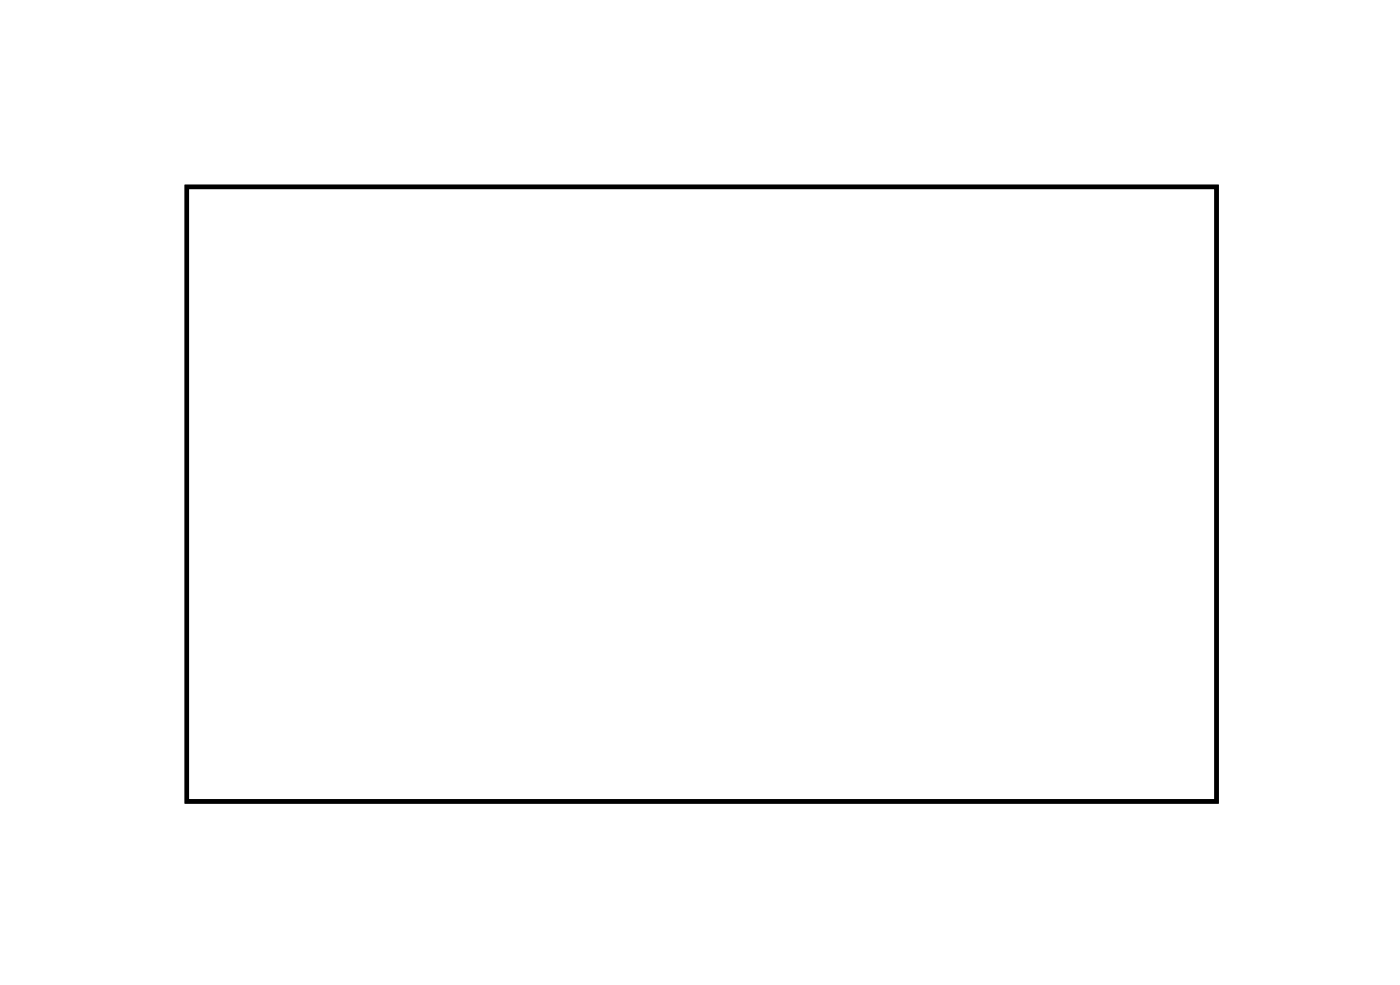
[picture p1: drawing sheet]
<svg xmlns="http://www.w3.org/2000/svg" width="64mm" height="45mm" viewBox="0 0 64 45" stroke-linecap="round" stroke-linejoin="round" font-family="sans-serif">
<path d="M8.6 8.6h47.2v28.1h-47.2z" fill="none" stroke="#000" stroke-width=".2"/>
<path d="M8.6 8.6h47.2v28.1h-47.2z" fill="none" stroke="#000" stroke-width=".05"/>
<path d="M52.6 30.8h1.4v1.4h-1.4z" fill="#fff"/>
<path d="M52.6 30.8h1.4v1.4h-1.4z" fill="none" stroke="#fff" stroke-width=".76" stroke-linecap="butt"/>
<circle cx="53.3" cy="31.5" r=".7" fill="#fff"/>
<circle cx="53.3" cy="31.5" r=".7" fill="none" stroke="#fff" stroke-width=".76" stroke-linecap="butt"/>
<circle cx="43.2" cy="31.5" r=".7" fill="#fff"/>
<circle cx="43.2" cy="31.5" r=".7" fill="none" stroke="#fff" stroke-width=".76" stroke-linecap="butt"/>
<path d="M14.5 13h1.4v1.4h-1.4z" fill="#fff"/>
<path d="M14.5 13h1.4v1.4h-1.4z" fill="none" stroke="#fff" stroke-width=".76" stroke-linecap="butt"/>
<circle cx="15.2" cy="13.7" r=".7" fill="#fff"/>
<circle cx="15.2" cy="13.7" r=".7" fill="none" stroke="#fff" stroke-width=".76" stroke-linecap="butt"/>
<circle cx="15.2" cy="23.9" r=".7" fill="#fff"/>
<circle cx="15.2" cy="23.9" r=".7" fill="none" stroke="#fff" stroke-width=".76" stroke-linecap="butt"/>
<circle cx="12.7" cy="31.5" r=".74" fill="#fff"/>
<circle cx="12.7" cy="31.5" r=".74" fill="none" stroke="#fff" stroke-width=".76" stroke-linecap="butt"/>
<circle cx="15.2" cy="31.5" r=".74" fill="#fff"/>
<circle cx="15.2" cy="31.5" r=".74" fill="none" stroke="#fff" stroke-width=".76" stroke-linecap="butt"/>
<path d="M19.6 23.2h1.4v1.4h-1.4z" fill="#fff"/>
<path d="M19.6 23.2h1.4v1.4h-1.4z" fill="none" stroke="#fff" stroke-width=".76" stroke-linecap="butt"/>
<circle cx="20.3" cy="23.9" r=".7" fill="#fff"/>
<circle cx="20.3" cy="23.9" r=".7" fill="none" stroke="#fff" stroke-width=".76" stroke-linecap="butt"/>
<circle cx="20.3" cy="13.7" r=".7" fill="#fff"/>
<circle cx="20.3" cy="13.7" r=".7" fill="none" stroke="#fff" stroke-width=".76" stroke-linecap="butt"/>
<circle cx="25.4" cy="13.7" r=".74" fill="#fff"/>
<circle cx="25.4" cy="13.7" r=".74" fill="none" stroke="#fff" stroke-width=".76" stroke-linecap="butt"/>
<circle cx="25.4" cy="16.3" r=".74" fill="#fff"/>
<circle cx="25.4" cy="16.3" r=".74" fill="none" stroke="#fff" stroke-width=".76" stroke-linecap="butt"/>
<circle cx="30.5" cy="16.3" r=".74" fill="#fff"/>
<circle cx="30.5" cy="16.3" r=".74" fill="none" stroke="#fff" stroke-width=".76" stroke-linecap="butt"/>
<circle cx="33" cy="16.3" r=".74" fill="#fff"/>
<circle cx="33" cy="16.3" r=".74" fill="none" stroke="#fff" stroke-width=".76" stroke-linecap="butt"/>
<path d="M47.5 18.1h1.4v1.4h-1.4z" fill="#fff"/>
<path d="M47.5 18.1h1.4v1.4h-1.4z" fill="none" stroke="#fff" stroke-width=".76" stroke-linecap="butt"/>
<circle cx="48.2" cy="18.8" r=".7" fill="#fff"/>
<circle cx="48.2" cy="18.8" r=".7" fill="none" stroke="#fff" stroke-width=".76" stroke-linecap="butt"/>
<circle cx="38.1" cy="18.8" r=".7" fill="#fff"/>
<circle cx="38.1" cy="18.8" r=".7" fill="none" stroke="#fff" stroke-width=".76" stroke-linecap="butt"/>
<path d="M32.3 20.7h1.4v1.4h-1.4z" fill="#fff"/>
<path d="M32.3 20.7h1.4v1.4h-1.4z" fill="none" stroke="#fff" stroke-width=".76" stroke-linecap="butt"/>
<circle cx="33" cy="21.4" r=".7" fill="#fff"/>
<circle cx="33" cy="21.4" r=".7" fill="none" stroke="#fff" stroke-width=".76" stroke-linecap="butt"/>
<circle cx="25.4" cy="21.4" r=".7" fill="#fff"/>
<circle cx="25.4" cy="21.4" r=".7" fill="none" stroke="#fff" stroke-width=".76" stroke-linecap="butt"/>
<circle cx="33" cy="23.9" r=".7" fill="#fff"/>
<circle cx="33" cy="23.9" r=".7" fill="none" stroke="#fff" stroke-width=".76" stroke-linecap="butt"/>
<circle cx="25.4" cy="23.9" r=".7" fill="#fff"/>
<circle cx="25.4" cy="23.9" r=".7" fill="none" stroke="#fff" stroke-width=".76" stroke-linecap="butt"/>
<circle cx="33" cy="26.4" r=".7" fill="#fff"/>
<circle cx="33" cy="26.4" r=".7" fill="none" stroke="#fff" stroke-width=".76" stroke-linecap="butt"/>
<circle cx="25.4" cy="26.4" r=".7" fill="#fff"/>
<circle cx="25.4" cy="26.4" r=".7" fill="none" stroke="#fff" stroke-width=".76" stroke-linecap="butt"/>
<circle cx="33" cy="29" r=".7" fill="#fff"/>
<circle cx="33" cy="29" r=".7" fill="none" stroke="#fff" stroke-width=".76" stroke-linecap="butt"/>
<circle cx="25.4" cy="29" r=".7" fill="#fff"/>
<circle cx="25.4" cy="29" r=".7" fill="none" stroke="#fff" stroke-width=".76" stroke-linecap="butt"/>
<path d="M47.5 13h1.4v1.4h-1.4z" fill="#fff"/>
<path d="M47.5 13h1.4v1.4h-1.4z" fill="none" stroke="#fff" stroke-width=".76" stroke-linecap="butt"/>
<circle cx="48.2" cy="13.7" r=".7" fill="#fff"/>
<circle cx="48.2" cy="13.7" r=".7" fill="none" stroke="#fff" stroke-width=".76" stroke-linecap="butt"/>
<circle cx="38.1" cy="13.7" r=".7" fill="#fff"/>
<circle cx="38.1" cy="13.7" r=".7" fill="none" stroke="#fff" stroke-width=".76" stroke-linecap="butt"/>
<path d="M47.5 15.6h1.4v1.4h-1.4z" fill="#fff"/>
<path d="M47.5 15.6h1.4v1.4h-1.4z" fill="none" stroke="#fff" stroke-width=".76" stroke-linecap="butt"/>
<circle cx="48.2" cy="16.3" r=".7" fill="#fff"/>
<circle cx="48.2" cy="16.3" r=".7" fill="none" stroke="#fff" stroke-width=".76" stroke-linecap="butt"/>
<circle cx="38.1" cy="16.3" r=".7" fill="#fff"/>
<circle cx="38.1" cy="16.3" r=".7" fill="none" stroke="#fff" stroke-width=".76" stroke-linecap="butt"/>
<circle cx="38.1" cy="31.5" r=".74" fill="#fff"/>
<circle cx="38.1" cy="31.5" r=".74" fill="none" stroke="#fff" stroke-width=".76" stroke-linecap="butt"/>
<circle cx="38.1" cy="34.1" r=".74" fill="#fff"/>
<circle cx="38.1" cy="34.1" r=".74" fill="none" stroke="#fff" stroke-width=".76" stroke-linecap="butt"/>
<circle cx="27.9" cy="34.1" r=".74" fill="#fff"/>
<circle cx="27.9" cy="34.1" r=".74" fill="none" stroke="#fff" stroke-width=".76" stroke-linecap="butt"/>
<circle cx="30.5" cy="34.1" r=".74" fill="#fff"/>
<circle cx="30.5" cy="34.1" r=".74" fill="none" stroke="#fff" stroke-width=".76" stroke-linecap="butt"/>
<circle cx="40.6" cy="23.9" r=".74" fill="#fff"/>
<circle cx="40.6" cy="23.9" r=".74" fill="none" stroke="#fff" stroke-width=".76" stroke-linecap="butt"/>
<circle cx="43.2" cy="23.9" r=".74" fill="#fff"/>
<circle cx="43.2" cy="23.9" r=".74" fill="none" stroke="#fff" stroke-width=".76" stroke-linecap="butt"/>
<circle cx="48.2" cy="23.9" r=".74" fill="#fff"/>
<circle cx="48.2" cy="23.9" r=".74" fill="none" stroke="#fff" stroke-width=".76" stroke-linecap="butt"/>
<circle cx="48.2" cy="26.4" r=".74" fill="#fff"/>
<circle cx="48.2" cy="26.4" r=".74" fill="none" stroke="#fff" stroke-width=".76" stroke-linecap="butt"/>
</svg>
